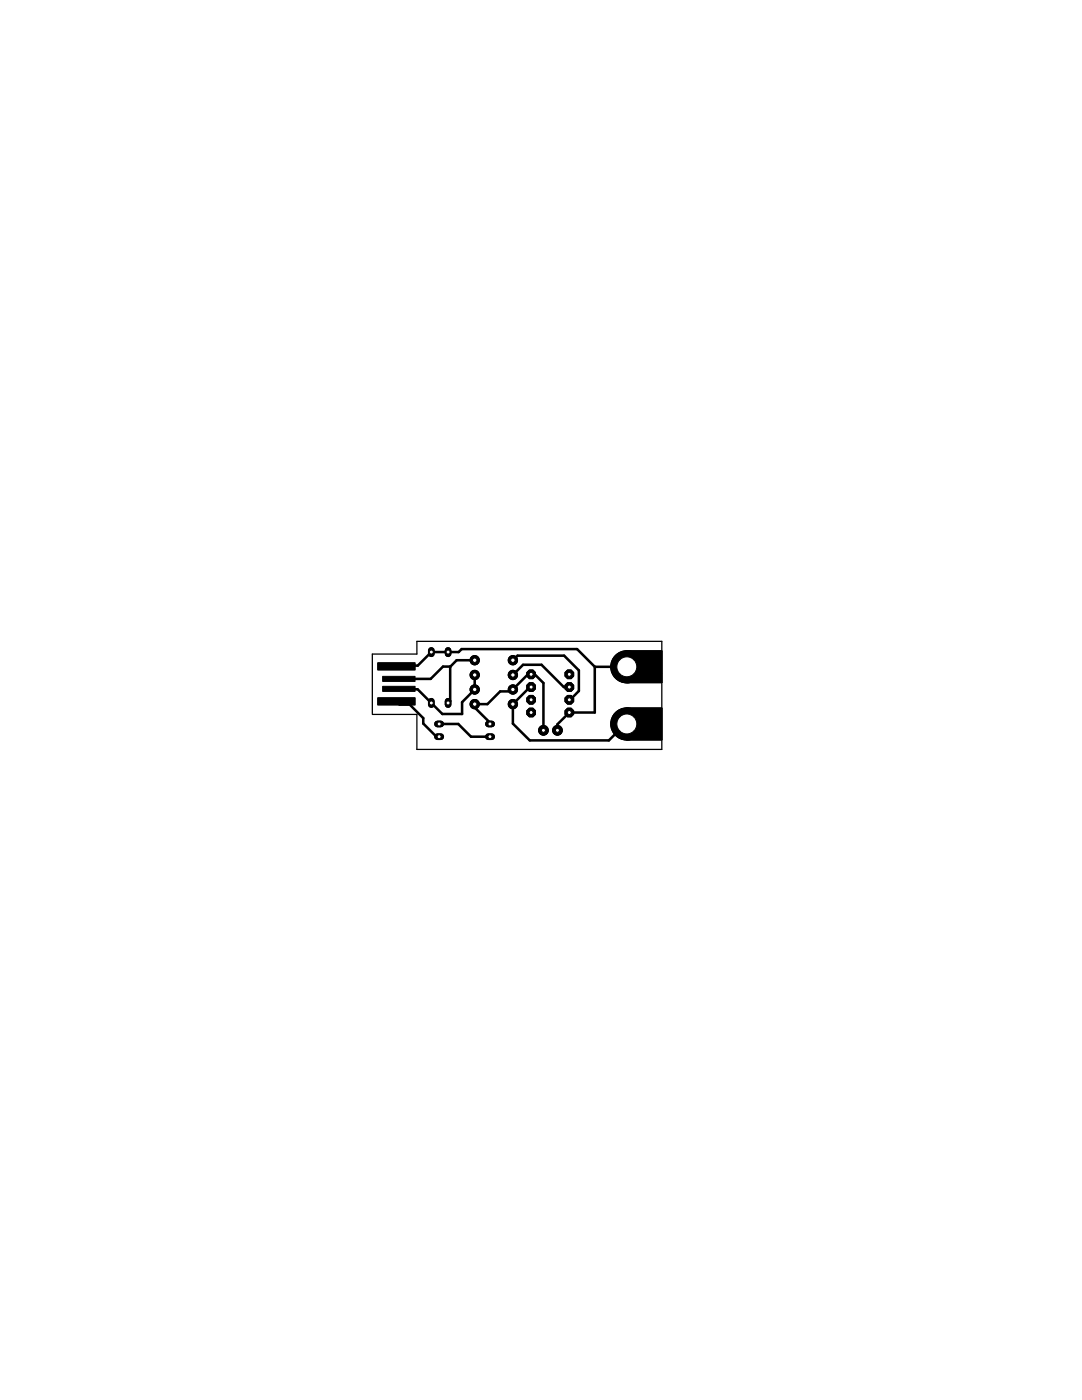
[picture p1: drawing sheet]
<svg xmlns="http://www.w3.org/2000/svg" width="216mm" height="279mm" viewBox="0 0 216 279" stroke-linecap="round" stroke-linejoin="round" font-family="sans-serif">
<!-- layer: Layer 1 -->
<g fill="none" stroke="#000" stroke-width=".2">
<path d="M125.1 136.2h7M125.1 129.9h7M125.6 130l2 2.1v2.2M125.7 130.1h6.4M125.8 130.2h6.3M125.9 130.3h6.2M125.9 136h6.2M126 130.4h6.1M126 135.9h6.1M126 130.5h6.1M126.1 135.8h6M126.2 130.6h5.9"/>
<path d="M126.2 135.7h5.9M126.2 130.7h5.9M126.3 135.6h5.8M126.3 130.8h5.8M126.4 135.6h5.7M126.4 130.9h5.7M126.5 135.4h5.6M126.5 131h5.6M126.6 135.4h5.5M126.6 131.1h5.5M126.7 135.3h5.4M126.7 131.2h5.4"/>
<path d="M126.8 135.2h5.3M126.8 131.3h5.3M126.9 135.1h5.2M126.9 131.4h5.2M127 135h5.1M127 131.5h5.1M127.1 134.9h5M127.1 131.6h5M127.2 134.8h4.9M127.2 131.7h4.9M127.3 134.7h4.8M127.3 131.7h4.8"/>
<path d="M127.4 134.6h4.7M127.4 131.8h4.7M127.4 134.5h4.7M127.5 131.9h4.6M127.5 134.4h4.6M127.6 132h4.5M127.6 134.3l-1.8 1.8M127.6 134.3h4.5M127.6 134.2h4.5M127.6 134.1h4.5M127.6 134h4.5M127.6 133.9h4.5"/>
<path d="M127.6 133.8h4.5M127.6 133.6h4.5M127.6 133.5h4.5M127.6 133.4h4.5M127.6 133.3h4.5M127.6 133.2h4.5M127.6 133.1h4.5M127.6 133h4.5M127.6 132.9h4.5M127.6 132.8h4.5M127.6 132.7h4.5M127.6 132.6h4.5"/>
<path d="M127.6 132.5h4.5M127.6 132.4h4.5M127.6 132.3h4.5M127.6 132.2h4.5M127.6 132.1h4.5M132.1 130h-7v-.1h7v6.3h-7v-.1h7M125.1 141.4h7M125.6 141.5h6.5M125.7 141.5h6.4M125.8 141.6h6.3M125.8 147.5l1.8-1.7v-2.3l-2-2.1h-.5v-.1h7v6.4h-7v-.2h7M125.9 141.7h6.2"/>
<path d="M125.9 147.4h6.2M126 141.8h6.1M126 147.3h6.1M126 141.9h6.1M126.1 147.3h6M126.2 142h5.9M126.2 147.2h5.9M126.2 142.1h5.9M126.3 147.1h5.8M126.3 142.2h5.8M126.4 147h5.7M126.4 142.3h5.7"/>
<path d="M126.5 146.9h5.6M126.5 142.4h5.6M126.6 146.8h5.5M126.6 142.5h5.5M126.7 146.7h5.4M126.7 142.6h5.4M126.8 146.6h5.3M126.8 142.7h5.3M126.9 146.5h5.2M126.9 142.8h5.2M127 146.4h5.1M127 142.9h5.1"/>
<path d="M127.1 146.3h5M127.1 143h5M127.2 146.2h4.9M127.2 143.1h4.9M127.3 146.1h4.8M127.3 143.2h4.8M127.4 146h4.7M127.4 143.3h4.7M127.4 145.9h4.7M127.5 143.3h4.6M127.6 145.8h4.5M127.6 143.4h4.5"/>
<path d="M127.6 145.7h4.5M127.6 145.6h4.5M127.6 145.5h4.5M127.6 145.4h4.5M127.6 145.2h4.5M127.6 145.1h4.5M127.6 145h4.5M127.6 144.9h4.5M127.6 144.8h4.5M127.6 144.7h4.5M127.6 144.6h4.5M127.6 144.5h4.5"/>
<path d="M127.6 144.4h4.5M127.6 144.3h4.5M127.6 144.2h4.5M127.6 144.1h4.5M127.6 144h4.5M127.6 143.9h4.5M127.6 143.8h4.5M127.6 143.7h4.5M127.6 143.6h4.5M127.6 143.5h4.5"/>
<circle cx="113.6" cy="134.6" r=".94"/>
</g>
<circle cx="113.6" cy="134.6" r=".94" fill="#000"/>
<circle cx="113.6" cy="134.6" r=".4" fill="#fff"/>
<g fill="none" stroke="#000" stroke-width=".2">
<circle cx="113.6" cy="134.6" r=".4"/>
<circle cx="113.6" cy="137.1" r=".94"/>
</g>
<circle cx="113.6" cy="137.1" r=".94" fill="#000"/>
<circle cx="113.6" cy="137.1" r=".4" fill="#fff"/>
<g fill="none" stroke="#000" stroke-width=".2">
<circle cx="113.6" cy="137.1" r=".4"/>
<circle cx="113.6" cy="139.7" r=".94"/>
</g>
<circle cx="113.6" cy="139.7" r=".94" fill="#000"/>
<circle cx="113.6" cy="139.7" r=".4" fill="#fff"/>
<g fill="none" stroke="#000" stroke-width=".2">
<circle cx="113.6" cy="139.7" r=".4"/>
<circle cx="113.6" cy="142.2" r=".94"/>
</g>
<circle cx="113.6" cy="142.2" r=".94" fill="#000"/>
<circle cx="113.6" cy="142.2" r=".4" fill="#fff"/>
<g fill="none" stroke="#000" stroke-width=".2">
<circle cx="106" cy="142.2" r=".94"/>
<circle cx="113.6" cy="142.2" r=".4"/>
</g>
<circle cx="106" cy="142.2" r=".94" fill="#000"/>
<circle cx="106" cy="142.2" r=".4" fill="#fff"/>
<g fill="none" stroke="#000" stroke-width=".2">
<circle cx="106" cy="139.7" r=".94"/>
<circle cx="106" cy="142.2" r=".4"/>
</g>
<circle cx="106" cy="139.7" r=".94" fill="#000"/>
<circle cx="106" cy="139.7" r=".4" fill="#fff"/>
<g fill="none" stroke="#000" stroke-width=".2">
<circle cx="106" cy="137.1" r=".94"/>
<circle cx="106" cy="139.7" r=".4"/>
</g>
<circle cx="106" cy="137.1" r=".94" fill="#000"/>
<circle cx="106" cy="137.1" r=".4" fill="#fff"/>
<g fill="none" stroke="#000" stroke-width=".2">
<circle cx="106" cy="134.6" r=".94"/>
<circle cx="106" cy="137.1" r=".4"/>
</g>
<circle cx="106" cy="134.6" r=".94" fill="#000"/>
<circle cx="106" cy="134.6" r=".4" fill="#fff"/>
<circle cx="106" cy="134.6" r=".4" fill="none" stroke="#000" stroke-width=".2"/>
<path d="M89.4 140v.6" fill="none" stroke="#000" stroke-width="1.3"/>
<circle cx="89.4" cy="140.3" r=".4" fill="#fff"/>
<circle cx="89.4" cy="140.3" r=".4" fill="none" stroke="#000" stroke-width=".2"/>
<path d="M89.4 129.8v.7" fill="none" stroke="#000" stroke-width="1.3"/>
<circle cx="89.4" cy="130.1" r=".4" fill="#fff"/>
<circle cx="89.4" cy="130.1" r=".4" fill="none" stroke="#000" stroke-width=".2"/>
<path d="M86.1 140v.6" fill="none" stroke="#000" stroke-width="1.3"/>
<circle cx="86.1" cy="140.3" r=".4" fill="#fff"/>
<circle cx="86.1" cy="140.3" r=".4" fill="none" stroke="#000" stroke-width=".2"/>
<path d="M86.1 129.8v.7" fill="none" stroke="#000" stroke-width="1.3"/>
<circle cx="86.1" cy="130.1" r=".4" fill="#fff"/>
<g fill="none" stroke="#000" stroke-width=".2">
<circle cx="86.1" cy="130.1" r=".4"/>
<circle cx="94.7" cy="134.7" r=".93"/>
</g>
<circle cx="94.7" cy="134.7" r=".93" fill="#000"/>
<circle cx="94.7" cy="134.7" r=".44" fill="#fff"/>
<g fill="none" stroke="#000" stroke-width=".2">
<circle cx="94.7" cy="134.7" r=".44"/>
<circle cx="102.3" cy="134.7" r=".93"/>
</g>
<circle cx="102.3" cy="134.7" r=".93" fill="#000"/>
<circle cx="102.3" cy="134.7" r=".44" fill="#fff"/>
<g fill="none" stroke="#000" stroke-width=".2">
<circle cx="94.7" cy="131.8" r=".93"/>
<circle cx="102.3" cy="134.7" r=".44"/>
</g>
<circle cx="94.7" cy="131.8" r=".93" fill="#000"/>
<circle cx="94.7" cy="131.8" r=".44" fill="#fff"/>
<g fill="none" stroke="#000" stroke-width=".2">
<circle cx="94.7" cy="131.8" r=".44"/>
<circle cx="102.3" cy="131.8" r=".93"/>
</g>
<circle cx="102.3" cy="131.8" r=".93" fill="#000"/>
<circle cx="102.3" cy="131.8" r=".44" fill="#fff"/>
<g fill="none" stroke="#000" stroke-width=".2">
<circle cx="102.3" cy="131.8" r=".44"/>
<circle cx="94.7" cy="140.5" r=".93"/>
</g>
<circle cx="94.7" cy="140.5" r=".93" fill="#000"/>
<circle cx="94.7" cy="140.5" r=".44" fill="#fff"/>
<g fill="none" stroke="#000" stroke-width=".2">
<circle cx="94.7" cy="140.5" r=".44"/>
<circle cx="102.3" cy="140.5" r=".93"/>
</g>
<circle cx="102.3" cy="140.5" r=".93" fill="#000"/>
<circle cx="102.3" cy="140.5" r=".44" fill="#fff"/>
<g fill="none" stroke="#000" stroke-width=".2">
<circle cx="94.7" cy="137.6" r=".93"/>
<circle cx="102.3" cy="140.5" r=".44"/>
</g>
<circle cx="94.7" cy="137.6" r=".93" fill="#000"/>
<circle cx="94.7" cy="137.6" r=".44" fill="#fff"/>
<g fill="none" stroke="#000" stroke-width=".2">
<circle cx="94.7" cy="137.6" r=".44"/>
<circle cx="102.3" cy="137.6" r=".93"/>
</g>
<circle cx="102.3" cy="137.6" r=".93" fill="#000"/>
<circle cx="102.3" cy="137.6" r=".44" fill="#fff"/>
<g fill="none" stroke="#000" stroke-width=".2">
<circle cx="102.3" cy="137.6" r=".44"/>
<circle cx="125.1" cy="133.1" r="3.2"/>
</g>
<circle cx="125.1" cy="133.1" r="3.2" fill="#000"/>
<circle cx="125.1" cy="133.1" r="1.99" fill="#fff"/>
<g fill="none" stroke="#000" stroke-width=".2">
<circle cx="125.1" cy="133.1" r="1.99"/>
<circle cx="125.1" cy="144.5" r="3.2"/>
</g>
<circle cx="125.1" cy="144.5" r="3.2" fill="#000"/>
<circle cx="125.1" cy="144.5" r="1.99" fill="#fff"/>
<circle cx="125.1" cy="144.5" r="1.99" fill="none" stroke="#000" stroke-width=".2"/>
<path d="M97.5 144.5h.6" fill="none" stroke="#000" stroke-width="1.3"/>
<circle cx="97.8" cy="144.5" r=".4" fill="#fff"/>
<circle cx="97.8" cy="144.5" r=".4" fill="none" stroke="#000" stroke-width=".2"/>
<path d="M87.3 144.5h.6" fill="none" stroke="#000" stroke-width="1.3"/>
<circle cx="87.6" cy="144.5" r=".4" fill="#fff"/>
<circle cx="87.6" cy="144.5" r=".4" fill="none" stroke="#000" stroke-width=".2"/>
<path d="M97.5 147h.6" fill="none" stroke="#000" stroke-width="1.3"/>
<circle cx="97.8" cy="147" r=".4" fill="#fff"/>
<circle cx="97.8" cy="147" r=".4" fill="none" stroke="#000" stroke-width=".2"/>
<path d="M87.3 147h.6" fill="none" stroke="#000" stroke-width="1.3"/>
<circle cx="87.6" cy="147" r=".4" fill="#fff"/>
<g fill="none" stroke="#000" stroke-width=".2">
<circle cx="87.6" cy="147" r=".4"/>
<circle cx="108.4" cy="145.8" r=".97"/>
</g>
<circle cx="108.4" cy="145.8" r=".97" fill="#000"/>
<circle cx="108.4" cy="145.8" r=".4" fill="#fff"/>
<g fill="none" stroke="#000" stroke-width=".2">
<circle cx="108.4" cy="145.8" r=".4"/>
<circle cx="111.2" cy="145.8" r=".97"/>
</g>
<circle cx="111.2" cy="145.8" r=".97" fill="#000"/>
<circle cx="111.2" cy="145.8" r=".4" fill="#fff"/>
<g fill="none" stroke="#000" stroke-width=".2">
<path d="M75.4 139.3l7.4-.1v1.4l-7.4 .1zM75.4 132.3l7.4-.1v1.5h-7.4zM76.4 137h6.4v.9l-6.4 .1zM76.4 135h6.4v.9l-6.4 .1zM125.1 136.2h7M125.1 129.9h7M125.6 130l2 2.1v2.2M125.7 130.1h6.4M125.8 130.2h6.3M125.9 130.3h6.2M125.9 136h6.2M126 130.4h6.1"/>
<path d="M126 135.9h6.1M126 130.5h6.1M126.1 135.8h6M126.2 130.6h5.9M126.2 135.7h5.9M126.2 130.7h5.9M126.3 135.6h5.8M126.3 130.8h5.8M126.4 135.6h5.7M126.4 130.9h5.7M126.5 135.4h5.6M126.5 131h5.6"/>
<path d="M126.6 135.4h5.5M126.6 131.1h5.5M126.7 135.3h5.4M126.7 131.2h5.4M126.8 135.2h5.3M126.8 131.3h5.3M126.9 135.1h5.2M126.9 131.4h5.2M127 135h5.1M127 131.5h5.1M127.1 134.9h5M127.1 131.6h5"/>
<path d="M127.2 134.8h4.9M127.2 131.7h4.9M127.3 134.7h4.8M127.3 131.7h4.8M127.4 134.6h4.7M127.4 131.8h4.7M127.4 134.5h4.7M127.5 131.9h4.6M127.5 134.4h4.6M127.6 132h4.5M127.6 134.3l-1.8 1.8M127.6 134.3h4.5"/>
<path d="M127.6 134.2h4.5M127.6 134.1h4.5M127.6 134h4.5M127.6 133.9h4.5M127.6 133.8h4.5M127.6 133.6h4.5M127.6 133.5h4.5M127.6 133.4h4.5M127.6 133.3h4.5M127.6 133.2h4.5M127.6 133.1h4.5M127.6 133h4.5"/>
<path d="M127.6 132.9h4.5M127.6 132.8h4.5M127.6 132.7h4.5M127.6 132.6h4.5M127.6 132.5h4.5M127.6 132.4h4.5M127.6 132.3h4.5M127.6 132.2h4.5M127.6 132.1h4.5M132.1 130h-7v-.1h7v6.3h-7v-.1h7M125.1 141.4h7M125.6 141.5h6.5"/>
<path d="M125.7 141.5h6.4M125.8 141.6h6.3M125.8 147.5l1.8-1.7v-2.3l-2-2.1h-.5v-.1h7v6.4h-7v-.2h7M125.9 141.7h6.2M125.9 147.4h6.2M126 141.8h6.1M126 147.3h6.1M126 141.9h6.1M126.1 147.3h6M126.2 142h5.9M126.2 147.2h5.9M126.2 142.1h5.9"/>
<path d="M126.3 147.1h5.8M126.3 142.2h5.8M126.4 147h5.7M126.4 142.3h5.7M126.5 146.9h5.6M126.5 142.4h5.6M126.6 146.8h5.5M126.6 142.5h5.5M126.7 146.7h5.4M126.7 142.6h5.4M126.8 146.6h5.3M126.8 142.7h5.3"/>
<path d="M126.9 146.5h5.2M126.9 142.8h5.2M127 146.4h5.1M127 142.9h5.1M127.1 146.3h5M127.1 143h5M127.2 146.2h4.9M127.2 143.1h4.9M127.3 146.1h4.8M127.3 143.2h4.8M127.4 146h4.7M127.4 143.3h4.7"/>
<path d="M127.4 145.9h4.7M127.5 143.3h4.6M127.6 145.8h4.5M127.6 143.4h4.5M127.6 145.7h4.5M127.6 145.6h4.5M127.6 145.5h4.5M127.6 145.4h4.5M127.6 145.2h4.5M127.6 145.1h4.5M127.6 145h4.5M127.6 144.9h4.5"/>
<path d="M127.6 144.8h4.5M127.6 144.7h4.5M127.6 144.6h4.5M127.6 144.5h4.5M127.6 144.4h4.5M127.6 144.3h4.5M127.6 144.2h4.5M127.6 144.1h4.5M127.6 144h4.5M127.6 143.9h4.5M127.6 143.8h4.5M127.6 143.7h4.5"/>
<path d="M127.6 143.6h4.5M127.6 143.5h4.5"/>
<circle cx="113.6" cy="134.6" r=".94"/>
<circle cx="111.2" cy="145.8" r=".4"/>
</g>
<g fill="#000">
<path d="M75.4 139.3l7.4-.1v1.4l-7.4 .1z" fill-rule="evenodd"/>
<path d="M75.4 132.3l7.4-.1v1.5h-7.4z" fill-rule="evenodd"/>
<path d="M76.4 137h6.4v.9l-6.4 .1z" fill-rule="evenodd"/>
<path d="M76.4 135h6.4v.9l-6.4 .1z" fill-rule="evenodd"/>
</g>
<g fill="none" stroke="#000" stroke-width=".51">
<path d="M79.1 133l.1-.2h4.2l2.7-2.7h5.4l.6-.6h23l3.6 3.6M79.1 140l.6 .6h2l2.8 2.7v1.1l2.6 2.6h.5M79.6 135.5h6.3l2.5-2.5h1.4v6.9l-.4 .4M94.7 131.8h-3.6l-1.3 1.3M94.7 134.7v2.9l-2.5 2.5v2.4h-3.9l-5-4.9-3.7-.1M102.3 134.7l2.1-2h3.7l4.4 4.4h1.1M106 137.1h-.3l-3.4 3.4v3.9l3.4 3.4h15.8l3.3-3.3h.3M112.6 130.9l2.9 2.9v4.1l-1.7 1.8h-.2M112.6 130.9h-9.3l-1 .9M118.7 133.1v9.1h-5.1l-2.4 2.3v1.3M118.7 133.1h6.4M87.6 144.5h3.8l2.6 2.5h3.8"/>
<path d="M97.8 144.5v-.3l-3.1-3v-.7h2.6l2.5-2.5h2.5v-.4l3-3h1.4l1.7 1.7v9.5"/>
</g>
<circle cx="113.6" cy="134.6" r=".94" fill="#000"/>
<circle cx="113.6" cy="134.6" r=".4" fill="#fff"/>
<g fill="none" stroke="#000" stroke-width=".2">
<circle cx="113.6" cy="134.6" r=".4"/>
<circle cx="113.6" cy="137.1" r=".94"/>
</g>
<circle cx="113.6" cy="137.1" r=".94" fill="#000"/>
<circle cx="113.6" cy="137.1" r=".4" fill="#fff"/>
<g fill="none" stroke="#000" stroke-width=".2">
<circle cx="113.6" cy="137.1" r=".4"/>
<circle cx="113.6" cy="139.7" r=".94"/>
</g>
<circle cx="113.6" cy="139.7" r=".94" fill="#000"/>
<circle cx="113.6" cy="139.7" r=".4" fill="#fff"/>
<g fill="none" stroke="#000" stroke-width=".2">
<circle cx="113.6" cy="139.7" r=".4"/>
<circle cx="113.6" cy="142.2" r=".94"/>
</g>
<circle cx="113.6" cy="142.2" r=".94" fill="#000"/>
<circle cx="113.6" cy="142.2" r=".4" fill="#fff"/>
<g fill="none" stroke="#000" stroke-width=".2">
<circle cx="106" cy="142.2" r=".94"/>
<circle cx="113.6" cy="142.2" r=".4"/>
</g>
<circle cx="106" cy="142.2" r=".94" fill="#000"/>
<circle cx="106" cy="142.2" r=".4" fill="#fff"/>
<g fill="none" stroke="#000" stroke-width=".2">
<circle cx="106" cy="139.7" r=".94"/>
<circle cx="106" cy="142.2" r=".4"/>
</g>
<circle cx="106" cy="139.7" r=".94" fill="#000"/>
<circle cx="106" cy="139.7" r=".4" fill="#fff"/>
<g fill="none" stroke="#000" stroke-width=".2">
<circle cx="106" cy="137.1" r=".94"/>
<circle cx="106" cy="139.7" r=".4"/>
</g>
<circle cx="106" cy="137.1" r=".94" fill="#000"/>
<circle cx="106" cy="137.1" r=".4" fill="#fff"/>
<g fill="none" stroke="#000" stroke-width=".2">
<circle cx="106" cy="134.6" r=".94"/>
<circle cx="106" cy="137.1" r=".4"/>
</g>
<circle cx="106" cy="134.6" r=".94" fill="#000"/>
<circle cx="106" cy="134.6" r=".4" fill="#fff"/>
<circle cx="106" cy="134.6" r=".4" fill="none" stroke="#000" stroke-width=".2"/>
<path d="M89.4 140v.6" fill="none" stroke="#000" stroke-width="1.3"/>
<circle cx="89.4" cy="140.3" r=".4" fill="#fff"/>
<circle cx="89.4" cy="140.3" r=".4" fill="none" stroke="#000" stroke-width=".2"/>
<path d="M89.4 129.8v.7" fill="none" stroke="#000" stroke-width="1.3"/>
<circle cx="89.4" cy="130.1" r=".4" fill="#fff"/>
<circle cx="89.4" cy="130.1" r=".4" fill="none" stroke="#000" stroke-width=".2"/>
<path d="M86.1 140v.6" fill="none" stroke="#000" stroke-width="1.3"/>
<circle cx="86.1" cy="140.3" r=".4" fill="#fff"/>
<circle cx="86.1" cy="140.3" r=".4" fill="none" stroke="#000" stroke-width=".2"/>
<path d="M86.1 129.8v.7" fill="none" stroke="#000" stroke-width="1.3"/>
<circle cx="86.1" cy="130.1" r=".4" fill="#fff"/>
<g fill="none" stroke="#000" stroke-width=".2">
<circle cx="86.1" cy="130.1" r=".4"/>
<circle cx="94.7" cy="134.7" r=".93"/>
</g>
<circle cx="94.7" cy="134.7" r=".93" fill="#000"/>
<circle cx="94.7" cy="134.7" r=".44" fill="#fff"/>
<g fill="none" stroke="#000" stroke-width=".2">
<circle cx="94.7" cy="134.7" r=".44"/>
<circle cx="102.3" cy="134.7" r=".93"/>
</g>
<circle cx="102.3" cy="134.7" r=".93" fill="#000"/>
<circle cx="102.3" cy="134.7" r=".44" fill="#fff"/>
<g fill="none" stroke="#000" stroke-width=".2">
<circle cx="94.7" cy="131.8" r=".93"/>
<circle cx="102.3" cy="134.7" r=".44"/>
</g>
<circle cx="94.7" cy="131.8" r=".93" fill="#000"/>
<circle cx="94.7" cy="131.8" r=".44" fill="#fff"/>
<g fill="none" stroke="#000" stroke-width=".2">
<circle cx="94.7" cy="131.8" r=".44"/>
<circle cx="102.3" cy="131.8" r=".93"/>
</g>
<circle cx="102.3" cy="131.8" r=".93" fill="#000"/>
<circle cx="102.3" cy="131.8" r=".44" fill="#fff"/>
<g fill="none" stroke="#000" stroke-width=".2">
<circle cx="102.3" cy="131.8" r=".44"/>
<circle cx="94.7" cy="140.5" r=".93"/>
</g>
<circle cx="94.7" cy="140.5" r=".93" fill="#000"/>
<circle cx="94.7" cy="140.5" r=".44" fill="#fff"/>
<g fill="none" stroke="#000" stroke-width=".2">
<circle cx="94.7" cy="140.5" r=".44"/>
<circle cx="102.3" cy="140.5" r=".93"/>
</g>
<circle cx="102.3" cy="140.5" r=".93" fill="#000"/>
<circle cx="102.3" cy="140.5" r=".44" fill="#fff"/>
<g fill="none" stroke="#000" stroke-width=".2">
<circle cx="94.7" cy="137.6" r=".93"/>
<circle cx="102.3" cy="140.5" r=".44"/>
</g>
<circle cx="94.7" cy="137.6" r=".93" fill="#000"/>
<circle cx="94.7" cy="137.6" r=".44" fill="#fff"/>
<g fill="none" stroke="#000" stroke-width=".2">
<circle cx="94.7" cy="137.6" r=".44"/>
<circle cx="102.3" cy="137.6" r=".93"/>
</g>
<circle cx="102.3" cy="137.6" r=".93" fill="#000"/>
<circle cx="102.3" cy="137.6" r=".44" fill="#fff"/>
<g fill="none" stroke="#000" stroke-width=".2">
<circle cx="102.3" cy="137.6" r=".44"/>
<circle cx="125.1" cy="133.1" r="3.2"/>
</g>
<circle cx="125.1" cy="133.1" r="3.2" fill="#000"/>
<circle cx="125.1" cy="133.1" r="1.99" fill="#fff"/>
<g fill="none" stroke="#000" stroke-width=".2">
<circle cx="125.1" cy="133.1" r="1.99"/>
<circle cx="125.1" cy="144.5" r="3.2"/>
</g>
<circle cx="125.1" cy="144.5" r="3.2" fill="#000"/>
<circle cx="125.1" cy="144.5" r="1.99" fill="#fff"/>
<circle cx="125.1" cy="144.5" r="1.99" fill="none" stroke="#000" stroke-width=".2"/>
<path d="M97.5 144.5h.6" fill="none" stroke="#000" stroke-width="1.3"/>
<circle cx="97.8" cy="144.5" r=".4" fill="#fff"/>
<circle cx="97.8" cy="144.5" r=".4" fill="none" stroke="#000" stroke-width=".2"/>
<path d="M87.3 144.5h.6" fill="none" stroke="#000" stroke-width="1.3"/>
<circle cx="87.6" cy="144.5" r=".4" fill="#fff"/>
<circle cx="87.6" cy="144.5" r=".4" fill="none" stroke="#000" stroke-width=".2"/>
<path d="M97.5 147h.6" fill="none" stroke="#000" stroke-width="1.3"/>
<circle cx="97.8" cy="147" r=".4" fill="#fff"/>
<circle cx="97.8" cy="147" r=".4" fill="none" stroke="#000" stroke-width=".2"/>
<path d="M87.3 147h.6" fill="none" stroke="#000" stroke-width="1.3"/>
<circle cx="87.6" cy="147" r=".4" fill="#fff"/>
<g fill="none" stroke="#000" stroke-width=".2">
<circle cx="87.6" cy="147" r=".4"/>
<circle cx="108.4" cy="145.8" r=".97"/>
</g>
<circle cx="108.4" cy="145.8" r=".97" fill="#000"/>
<circle cx="108.4" cy="145.8" r=".4" fill="#fff"/>
<g fill="none" stroke="#000" stroke-width=".2">
<circle cx="108.4" cy="145.8" r=".4"/>
<circle cx="111.2" cy="145.8" r=".97"/>
</g>
<circle cx="111.2" cy="145.8" r=".97" fill="#000"/>
<circle cx="111.2" cy="145.8" r=".4" fill="#fff"/>
<circle cx="111.2" cy="145.8" r=".4" fill="none" stroke="#000" stroke-width=".2"/>
<path d="M74.3 142.5v-12h8.9v-2.5h48.9v21.6h-48.9v-7h-8.9" fill="none" stroke="#000" stroke-width=".25"/>
</svg>
